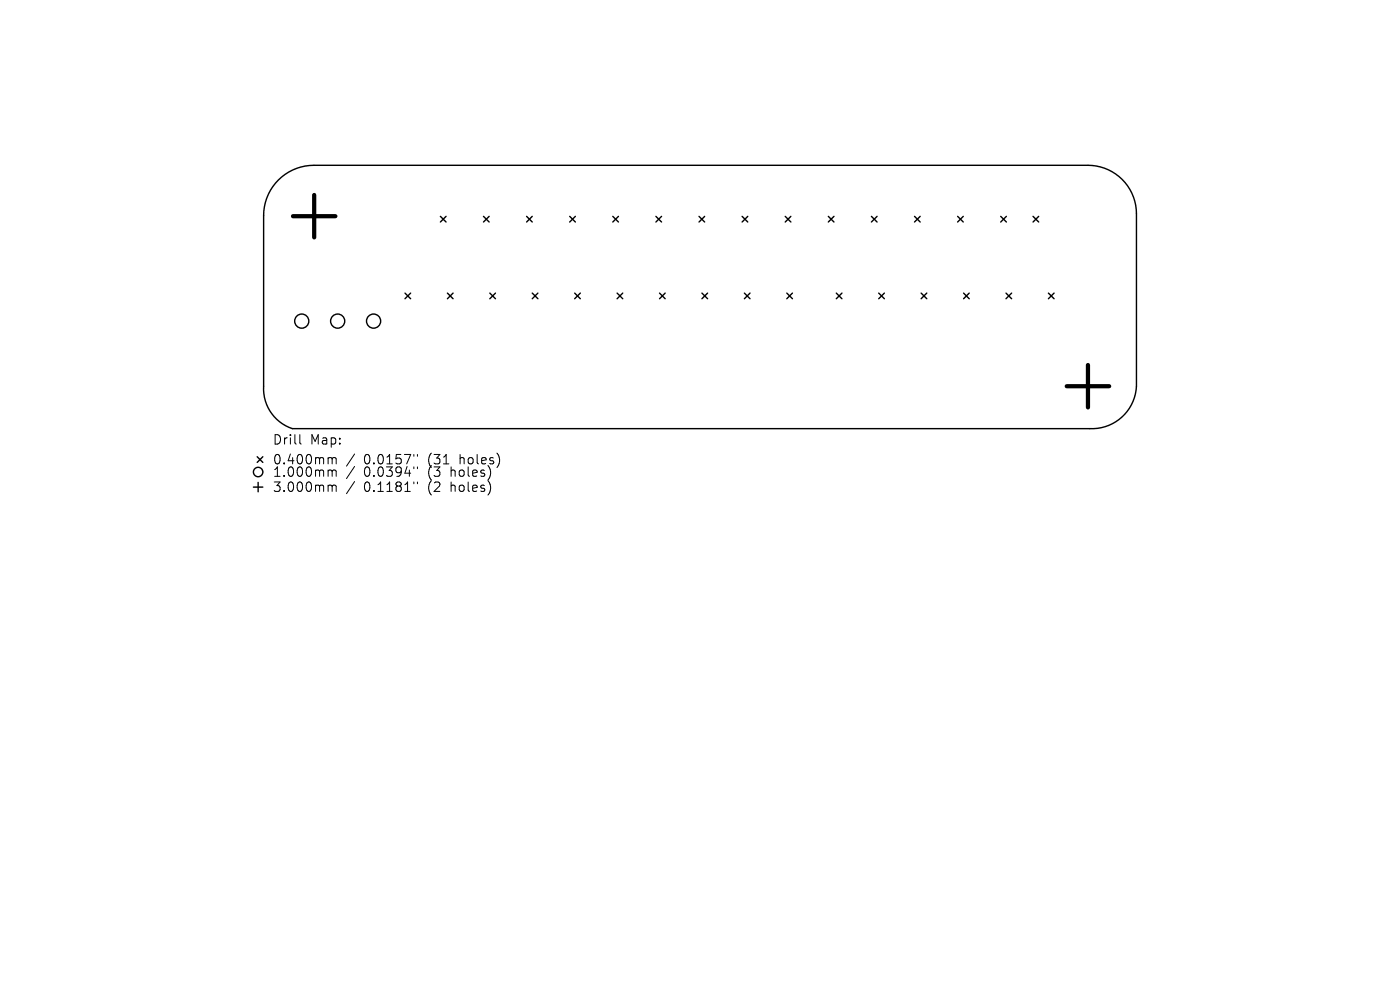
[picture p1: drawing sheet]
<svg xmlns="http://www.w3.org/2000/svg" width="297mm" height="210mm" viewBox="0 0 297 210" stroke-linecap="round" stroke-linejoin="round" font-family="sans-serif">
<defs><g id="words">
<g font-size="2.8">
<text x="57.8" y="94.6">Drill</text>
<text x="65.8" y="94.6">Map:</text>
<text x="57.8" y="98.8">0.400mm</text>
<text x="57.8" y="101.4">1.000mm</text>
<text x="77.2" y="98.8">0.0157&quot;</text>
<text x="77.2" y="101.4">0.0394&quot;</text>
<text x="90.9" y="98.8">(31</text>
<text x="90.9" y="101.4">(3</text>
<text x="95.9" y="101.4">holes)</text>
<text x="97.8" y="98.8">holes)</text>
<text x="57.8" y="104.6">3.000mm</text>
<text x="77.2" y="104.6">0.1181&quot;</text>
<text x="90.9" y="104.6">(2</text>
<text x="95.9" y="104.6">holes)</text>
</g>
</g></defs>
<g fill="none" stroke="#000" stroke-width=".3">
<path d="M59.1 38.2a10.7 10.7 0 0 1 7.5-3.1h164.2a10.3 10.3 0 0 1 10.3 10.3v36.5a9.5 9.5 0 0 1-9.9 9h-169.2a8.9 8.9 0 0 1-6.1-9v-36.2a10.7 10.7 0 0 1 3.2-7.5zM93.4 45.9l1.2 1.2M94.6 45.9l-1.2 1.2M102.6 45.9l1.2 1.2M103.8 45.9l-1.2 1.2M111.7 45.9l1.2 1.2M112.9 45.9l-1.2 1.2M120.9 45.9l1.2 1.2M122.1 45.9l-1.2 1.2M130 45.9l1.2 1.2M131.2 45.9l-1.2 1.2M139.1 45.9l1.2 1.2"/>
<path d="M140.3 45.9l-1.2 1.2M148.3 45.9l1.2 1.2M149.5 45.9l-1.2 1.2M157.4 45.9l1.2 1.2M158.6 45.9l-1.2 1.2M166.6 45.9l1.2 1.2M167.8 45.9l-1.2 1.2M175.7 45.9l1.2 1.2M176.9 45.9l-1.2 1.2M184.9 45.9l1.2 1.2M186.1 45.9l-1.2 1.2M194 45.9l1.2 1.2"/>
<path d="M195.2 45.9l-1.2 1.2M203.2 45.9l1.2 1.2M204.4 45.9l-1.2 1.2M212.3 45.9l1.2 1.2M213.5 45.9l-1.2 1.2M219.2 45.9l1.2 1.2M220.4 45.9l-1.2 1.2M85.9 62.2l1.2 1.2M87.1 62.2l-1.2 1.2M94.9 62.2l1.2 1.2M96.1 62.2l-1.2 1.2M103.9 62.2l1.2 1.2"/>
<path d="M105.1 62.2l-1.2 1.2M112.9 62.2l1.2 1.2M114.1 62.2l-1.2 1.2M121.9 62.2l1.2 1.2M123.1 62.2l-1.2 1.2M130.9 62.2l1.2 1.2M132.1 62.2l-1.2 1.2M139.9 62.2l1.2 1.2M141.1 62.2l-1.2 1.2M148.9 62.2l1.2 1.2M150.1 62.2l-1.2 1.2M157.9 62.2l1.2 1.2"/>
<path d="M159.1 62.2l-1.2 1.2M166.9 62.2l1.2 1.2M168.1 62.2l-1.2 1.2M177.4 62.2l1.2 1.2M178.6 62.2l-1.2 1.2M186.4 62.2l1.2 1.2M187.6 62.2l-1.2 1.2M195.4 62.2l1.2 1.2M196.6 62.2l-1.2 1.2M204.4 62.2l1.2 1.2M205.6 62.2l-1.2 1.2M213.4 62.2l1.2 1.2"/>
<path d="M214.6 62.2l-1.2 1.2M222.4 62.2l1.2 1.2M223.6 62.2l-1.2 1.2M54.6 96.9l1.2 1.2M55.8 96.9l-1.2 1.2M53.8 103.3h2M54.8 102.3v2"/>
<circle cx="64" cy="68.1" r="1.5"/>
<circle cx="71.6" cy="68.1" r="1.5"/>
<circle cx="79.3" cy="68.1" r="1.5"/>
<circle cx="54.8" cy="100.1" r="1"/>
</g>
<path d="M62.2 45.9h9M66.7 41.4v9M230.8 77.4v9M226.3 81.9h9" fill="none" stroke="#000" stroke-width=".9"/>
<g fill="none" stroke="#000" stroke-width=".21">
<path d="M63.6 92.2v1.7l.3 .3M69.9 97.1h.3l.3 .3M69.9 99.7l.5 .1 .1 .2M70.5 97.4l.2-.3 .5 .1 .1 1.2M70.5 97.4v1M70.5 100v1M70.5 100l.2-.3 .5 .1 .1 1.2M75.2 96.3l-1.7 2.6M75.2 98.9l-1.7 2.6M87.8 96.4v.4M87.8 99v.4M88.6 96.4v.4"/>
<path d="M88.6 99v.4M69.9 102.9l.5 .1 .1 .2M70.5 103.2v1M70.5 103.2l.2-.3 .5 .1 .1 1.2M75.2 102.1l-1.7 2.6M87.8 102.2v.4M88.6 102.2v.4"/>
</g>
<use href="#words"/>
</svg>
